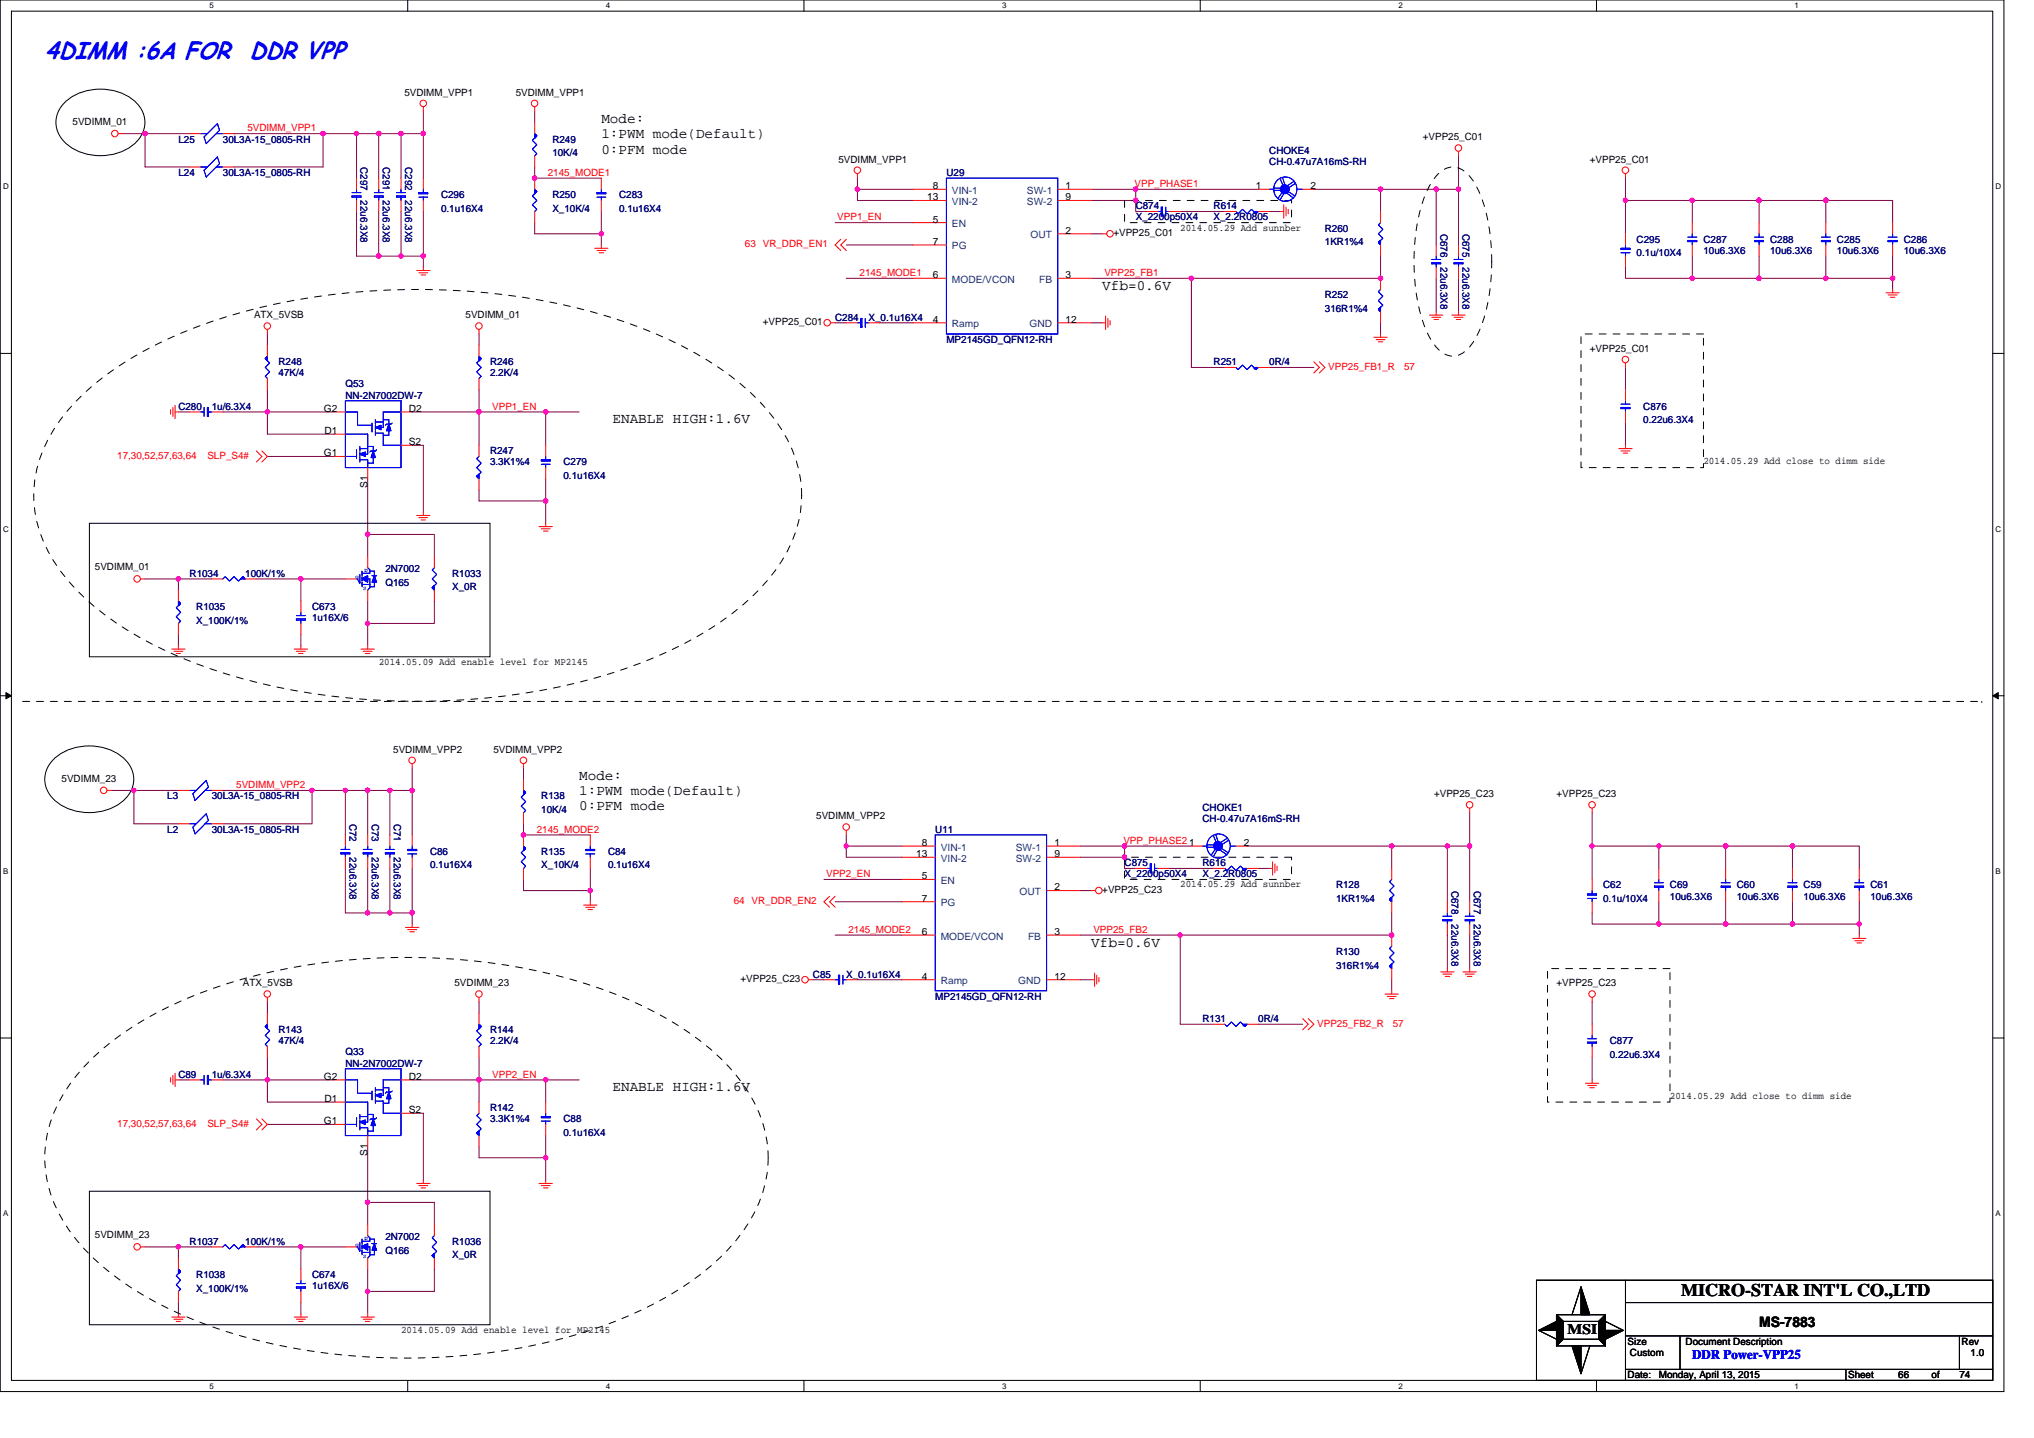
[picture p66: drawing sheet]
<svg xmlns="http://www.w3.org/2000/svg" width="297mm" height="210mm" viewBox="0 0 297 210" stroke-linecap="round" stroke-linejoin="round" font-family="sans-serif">
<defs><g id="words">
<g font-size="3.6" fill="#00f">
<text x="6.5" y="8.7">4DIMM :6A FOR</text>
<text x="36.4" y="8.7">DDR VPP</text>
</g>
<text font-size="2.6" x="245.5" y="189.3">MICRO-STAR INT'L CO.,LTD</text>
<g font-size="2.1">
<text x="87.8" y="17.9">Mode:</text>
<text x="87.8" y="20.2">1:PWM mode(Default)</text>
<text x="87.8" y="22.4">0:PFM mode</text>
<text x="161" y="42.3">Vfb=0.6V</text>
<text x="89.4" y="61.8">ENABLE HIGH:1.6V</text>
<text x="84.6" y="113.8">Mode:</text>
<text x="84.6" y="116.1">1:PWM mode(Default)</text>
<text x="84.6" y="118.3">0:PFM mode</text>
<text x="159.4" y="138.2">Vfb=0.6V</text>
<text x="89.4" y="159.4">ENABLE HIGH:1.6V</text>
<text x="228.9" y="194.9">MSI</text>
<text x="256.9" y="193.8">MS-7883</text>
</g>
<text font-size="1.9" fill="#00f" x="247.1" y="198.5">DDR Power-VPP25</text>
<g font-size="1.5">
<text x="59.1" y="14">5VDIMM_VPP1</text>
<text x="75.3" y="14">5VDIMM_VPP1</text>
<text x="10.6" y="18.2">5VDIMM_01</text>
<text x="122.4" y="23.7">5VDIMM_VPP1</text>
<text x="207.8" y="20.5">+VPP25_C01</text>
<text x="232.2" y="23.7">+VPP25_C01</text>
<text x="135.4" y="29.3">13</text>
<text x="136.2" y="27.6">8</text>
<text x="155.6" y="27.6">1</text>
<text x="155.6" y="29.3">9</text>
<text x="183.4" y="27.6">1</text>
<text x="191.4" y="27.6">2</text>
<text x="136.2" y="32.5">5</text>
<text x="136.2" y="35.8">7</text>
<text x="155.6" y="34.1">2</text>
<text x="162.6" y="34.5">+VPP25_C01</text>
<text x="172.4" y="33.7">2014.05.29 Add sunnber</text>
<text x="136.2" y="40.6">6</text>
<text x="155.6" y="40.6">3</text>
<text x="37.1" y="46.5">ATX_5VSB</text>
<text x="68" y="46.5">5VDIMM_01</text>
<text x="111.4" y="47.5">+VPP25_C01</text>
<text x="136.2" y="47.1">4</text>
<text x="155.6" y="47.1">12</text>
<text x="232.2" y="51.4">+VPP25_C01</text>
<text x="47.3" y="60.1">G2</text>
<text x="47.4" y="63.4">D1</text>
<text x="59.7" y="65">S2</text>
<text x="59.7" y="60.1">D2</text>
<text x="47.3" y="66.6">G1</text>
<text x="53.7" y="71.2" transform="rotate(-90 53.7 71.2)">S1</text>
<text x="248.8" y="67.8">2014.05.29 Add close to dimm side</text>
<text x="13.9" y="83.2">5VDIMM_01</text>
<text x="55.3" y="97.1">2014.05.09 Add enable level for MP2145</text>
<text x="57.4" y="109.9">5VDIMM_VPP2</text>
<text x="72" y="109.9">5VDIMM_VPP2</text>
<text x="9" y="114.1">5VDIMM_23</text>
<text x="119.2" y="119.7">5VDIMM_VPP2</text>
<text x="209.4" y="116.4">+VPP25_C23</text>
<text x="227.3" y="116.4">+VPP25_C23</text>
<text x="133.8" y="125.2">13</text>
<text x="134.6" y="123.5">8</text>
<text x="154" y="123.5">1</text>
<text x="154" y="125.2">9</text>
<text x="181.6" y="123.5">2</text>
<text x="134.6" y="128.4">5</text>
<text x="134.6" y="131.7">7</text>
<text x="154" y="130">2</text>
<text x="161" y="130.4">+VPP25_C23</text>
<text x="172.4" y="129.6">2014.05.29 Add sunnber</text>
<text x="134.6" y="136.5">6</text>
<text x="154" y="136.5">3</text>
<text x="108.1" y="143.4">+VPP25_C23</text>
<text x="134.6" y="143">4</text>
<text x="154" y="143">12</text>
<text x="35.5" y="144">ATX_5VSB</text>
<text x="66.4" y="144">5VDIMM_23</text>
<text x="227.3" y="144">+VPP25_C23</text>
<text x="47.3" y="157.7">G2</text>
<text x="47.4" y="160.9">D1</text>
<text x="59.7" y="157.7">D2</text>
<text x="243.9" y="160.5">2014.05.29 Add close to dimm side</text>
<text x="47.3" y="164.2">G1</text>
<text x="59.7" y="162.5">S2</text>
<text x="53.7" y="168.8" transform="rotate(-90 53.7 168.8)">S1</text>
<text x="13.9" y="180.8">5VDIMM_23</text>
<text x="58.6" y="194.6">2014.05.09 Add enable level for MP2145</text>
<text x="237.7" y="196.4">Size</text>
<text x="246.2" y="196.4">Document Description</text>
<text x="286.5" y="196.4">Rev</text>
<text x="237.7" y="201.3">Date:</text>
<text x="238" y="198">Custom</text>
<text x="242.2" y="201.3">Monday, April 13, 2015</text>
<text x="269.9" y="201.3">Sheet</text>
<text x="277.2" y="201.3">66</text>
<text x="282.1" y="201.3">of</text>
<text x="286.1" y="201.3">74</text>
<text x="287.8" y="198">1.0</text>
</g>
<g font-size="1.5" fill="#000080">
<text x="26.1" y="20.8">L25</text>
<text x="32.6" y="20.8">30L3A-15_0805-RH</text>
<text x="80.7" y="20.8">R249</text>
<text x="80.7" y="22.8">10K/4</text>
<text x="185.4" y="22.5">CHOKE4</text>
<text x="26.1" y="25.7">L24</text>
<text x="32.6" y="25.7">30L3A-15_0805-RH</text>
<text x="52.7" y="24.4" transform="rotate(90 52.7 24.4)">C297</text>
<text x="52.7" y="29.3" transform="rotate(90 52.7 29.3)">22u6.3X8</text>
<text x="55.9" y="24.4" transform="rotate(90 55.9 24.4)">C291</text>
<text x="55.9" y="29.3" transform="rotate(90 55.9 29.3)">22u6.3X8</text>
<text x="59.2" y="24.4" transform="rotate(90 59.2 24.4)">C292</text>
<text x="59.2" y="29.3" transform="rotate(90 59.2 29.3)">22u6.3X8</text>
<text x="64.4" y="29">C296</text>
<text x="80.7" y="29">R250</text>
<text x="90.4" y="29">C283</text>
<text x="138.2" y="25.7">U29</text>
<text x="185.4" y="24.1">CH-0.47u7A16mS-RH</text>
<text x="64.4" y="30.9">0.1u16X4</text>
<text x="80.7" y="30.9">X_10K/4</text>
<text x="90.4" y="30.9">0.1u16X4</text>
<text x="165.9" y="30.6">C874</text>
<text x="165.9" y="32.2">X_2200p50X4</text>
<text x="177.2" y="30.6">R614</text>
<text x="177.2" y="32.2">X_2.2R0805</text>
<text x="193.5" y="33.8">R260</text>
<text x="193.5" y="35.8">1KR1%4</text>
<text x="210.4" y="34.1" transform="rotate(90 210.4 34.1)">C676</text>
<text x="213.6" y="34.1" transform="rotate(90 213.6 34.1)">C675</text>
<text x="239" y="35.5">C295</text>
<text x="248.8" y="35.5">C287</text>
<text x="258.5" y="35.5">C288</text>
<text x="268.3" y="35.5">C285</text>
<text x="278" y="35.5">C286</text>
<text x="210.4" y="39" transform="rotate(90 210.4 39)">22u6.3X8</text>
<text x="213.6" y="39" transform="rotate(90 213.6 39)">22u6.3X8</text>
<text x="239" y="37.4">0.1u/10X4</text>
<text x="248.8" y="37.1">10u6.3X6</text>
<text x="258.5" y="37.1">10u6.3X6</text>
<text x="268.3" y="37.1">10u6.3X6</text>
<text x="278" y="37.1">10u6.3X6</text>
<text x="122" y="46.8">C284</text>
<text x="126.8" y="46.8">X_0.1u16X4</text>
<text x="193.5" y="43.6">R252</text>
<text x="193.5" y="45.5">316R1%4</text>
<text x="40.7" y="53.3">R248</text>
<text x="71.6" y="53.3">R246</text>
<text x="138.2" y="50.1">MP2145GD_QFN12-RH</text>
<text x="177.2" y="53.3">R251</text>
<text x="185.4" y="53.3">0R/4</text>
<text x="26.1" y="59.8">C280</text>
<text x="30.9" y="59.8">1u/6.3X4</text>
<text x="40.7" y="55">47K/4</text>
<text x="50.4" y="56.6">Q53</text>
<text x="50.4" y="58.2">NN-2N7002DW-7</text>
<text x="71.6" y="55">2.2K/4</text>
<text x="240" y="59.8">C876</text>
<text x="240" y="61.8">0.22u6.3X4</text>
<text x="71.6" y="66.3">R247</text>
<text x="71.6" y="68">3.3K1%4</text>
<text x="82.3" y="68">C279</text>
<text x="82.3" y="69.9">0.1u16X4</text>
<text x="56.3" y="83.6">2N7002</text>
<text x="27.7" y="84.2">R1034</text>
<text x="28.7" y="89.1">R1035</text>
<text x="35.8" y="84.2">100K/1%</text>
<text x="45.6" y="89.1">C673</text>
<text x="56.3" y="85.5">Q165</text>
<text x="66" y="84.2">R1033</text>
<text x="66" y="86.2">X_0R</text>
<text x="28.7" y="91.1">X_100K/1%</text>
<text x="45.6" y="90.7">1u16X/6</text>
<text x="24.4" y="116.7">L3</text>
<text x="30.9" y="116.7">30L3A-15_0805-RH</text>
<text x="79.1" y="116.7">R138</text>
<text x="79.1" y="118.7">10K/4</text>
<text x="175.6" y="118.4">CHOKE1</text>
<text x="175.6" y="120">CH-0.47u7A16mS-RH</text>
<text x="24.4" y="121.6">L2</text>
<text x="30.9" y="121.6">30L3A-15_0805-RH</text>
<text x="51" y="120.3" transform="rotate(90 51 120.3)">C72</text>
<text x="51" y="125.2" transform="rotate(90 51 125.2)">22u6.3X8</text>
<text x="54.3" y="120.3" transform="rotate(90 54.3 120.3)">C73</text>
<text x="54.3" y="125.2" transform="rotate(90 54.3 125.2)">22u6.3X8</text>
<text x="57.5" y="120.3" transform="rotate(90 57.5 120.3)">C71</text>
<text x="57.5" y="125.2" transform="rotate(90 57.5 125.2)">22u6.3X8</text>
<text x="62.8" y="124.9">C86</text>
<text x="79.1" y="124.9">R135</text>
<text x="88.8" y="124.9">C84</text>
<text x="136.6" y="121.6">U11</text>
<text x="62.8" y="126.8">0.1u16X4</text>
<text x="79.1" y="126.8">X_10K/4</text>
<text x="88.8" y="126.8">0.1u16X4</text>
<text x="164.2" y="126.5">C875</text>
<text x="164.2" y="128.1">X_2200p50X4</text>
<text x="175.6" y="126.5">R616</text>
<text x="175.6" y="128.1">X_2.2R0805</text>
<text x="195.1" y="129.7">R128</text>
<text x="195.1" y="131.7">1KR1%4</text>
<text x="212" y="130" transform="rotate(90 212 130)">C678</text>
<text x="215.2" y="130" transform="rotate(90 215.2 130)">C677</text>
<text x="234.1" y="129.7">C62</text>
<text x="234.1" y="131.7">0.1u/10X4</text>
<text x="243.9" y="129.7">C69</text>
<text x="243.9" y="131.4">10u6.3X6</text>
<text x="253.6" y="129.7">C60</text>
<text x="253.6" y="131.4">10u6.3X6</text>
<text x="263.4" y="129.7">C59</text>
<text x="263.4" y="131.4">10u6.3X6</text>
<text x="273.2" y="129.7">C61</text>
<text x="273.2" y="131.4">10u6.3X6</text>
<text x="212" y="134.9" transform="rotate(90 212 134.9)">22u6.3X8</text>
<text x="215.2" y="134.9" transform="rotate(90 215.2 134.9)">22u6.3X8</text>
<text x="118.7" y="142.7">C85</text>
<text x="123.6" y="142.7">X_0.1u16X4</text>
<text x="195.1" y="139.5">R130</text>
<text x="195.1" y="141.4">316R1%4</text>
<text x="136.6" y="146">MP2145GD_QFN12-RH</text>
<text x="175.6" y="149.2">R131</text>
<text x="183.7" y="149.2">0R/4</text>
<text x="40.7" y="150.9">R143</text>
<text x="40.7" y="152.5">47K/4</text>
<text x="50.4" y="154.1">Q33</text>
<text x="50.4" y="155.7">NN-2N7002DW-7</text>
<text x="71.6" y="150.9">R144</text>
<text x="71.6" y="152.5">2.2K/4</text>
<text x="235.1" y="152.5">C877</text>
<text x="235.1" y="154.5">0.22u6.3X4</text>
<text x="26.1" y="157.4">C89</text>
<text x="30.9" y="157.4">1u/6.3X4</text>
<text x="71.6" y="162.2">R142</text>
<text x="71.6" y="163.9">3.3K1%4</text>
<text x="82.3" y="163.9">C88</text>
<text x="82.3" y="165.8">0.1u16X4</text>
<text x="27.7" y="181.8">R1037</text>
<text x="35.8" y="181.8">100K/1%</text>
<text x="56.3" y="183">Q166</text>
<text x="56.3" y="181.1">2N7002</text>
<text x="66" y="181.8">R1036</text>
<text x="66" y="183.7">X_0R</text>
<text x="28.7" y="186.6">R1038</text>
<text x="28.7" y="188.6">X_100K/1%</text>
<text x="45.6" y="186.6">C674</text>
<text x="45.6" y="188.3">1u16X/6</text>
</g>
<g font-size="1.5" fill="#f00">
<text x="36.1" y="19.2">5VDIMM_VPP1</text>
<text x="80" y="25.7">2145_MODE1</text>
<text x="165.7" y="27.3">VPP_PHASE1</text>
<text x="122.3" y="32.2">VPP1_EN</text>
<text x="108.8" y="36.1">63 VR_DDR_EN1</text>
<text x="125.5" y="40.3">2145_MODE1</text>
<text x="161.3" y="40.3">VPP25_FB1</text>
<text x="194" y="54">VPP25_FB1_R</text>
<text x="205" y="54">57</text>
<text x="71.9" y="59.8">VPP1_EN</text>
<text x="17.1" y="67">17,30,52,57,63,64</text>
<text x="30.3" y="67">SLP_S4#</text>
<text x="34.5" y="115.1">5VDIMM_VPP2</text>
<text x="78.4" y="121.6">2145_MODE2</text>
<text x="164.1" y="123.2">VPP_PHASE21</text>
<text x="120.6" y="128.1">VPP2_EN</text>
<text x="107.2" y="132">64 VR_DDR_EN2</text>
<text x="123.9" y="136.2">2145_MODE2</text>
<text x="159.7" y="136.2">VPP25_FB2</text>
<text x="192.4" y="149.9">VPP25_FB2_R</text>
<text x="203.4" y="149.9">57</text>
<text x="71.9" y="157.4">VPP2_EN</text>
<text x="17.1" y="164.5">17,30,52,57,63,64</text>
<text x="30.3" y="164.5">SLP_S4#</text>
</g>
<g font-size="1.5" fill="#004080">
<text x="139" y="28.3">VIN-1</text>
<text x="139" y="29.9">VIN-2</text>
<text x="150" y="28.3">SW-1</text>
<text x="150" y="29.9">SW-2</text>
<text x="139" y="33.2">EN</text>
<text x="150.5" y="34.8">OUT</text>
<text x="139" y="41.3">MODE/VCON</text>
<text x="139" y="36.4">PG</text>
<text x="151.8" y="41.3">FB</text>
<text x="139" y="47.8">Ramp</text>
<text x="150.3" y="47.8">GND</text>
<text x="137.4" y="124.2">VIN-1</text>
<text x="137.4" y="125.8">VIN-2</text>
<text x="148.3" y="124.2">SW-1</text>
<text x="148.3" y="125.8">SW-2</text>
<text x="137.4" y="129.1">EN</text>
<text x="148.9" y="130.7">OUT</text>
<text x="137.4" y="137.2">MODE/VCON</text>
<text x="137.4" y="132.3">PG</text>
<text x="150.1" y="137.2">FB</text>
<text x="137.4" y="143.7">Ramp</text>
<text x="148.7" y="143.7">GND</text>
</g>
<g font-size="1.2">
<text x="30.6" y="1.2">5</text>
<text x="88.5" y="1.2">4</text>
<text x="146.3" y="1.2">3</text>
<text x="204.2" y="1.2">2</text>
<text x="262.1" y="1.2">1</text>
<text x=".5" y="27.6">D</text>
<text x="291.4" y="27.6">D</text>
<text x=".5" y="77.6">C</text>
<text x="291.4" y="77.6">C</text>
<text x=".5" y="127.6">B</text>
<text x="291.4" y="127.6">B</text>
<text x=".5" y="177.6">A</text>
<text x="291.4" y="177.6">A</text>
<text x="30.6" y="202.8">5</text>
<text x="88.5" y="202.8">4</text>
<text x="146.3" y="202.8">3</text>
<text x="204.2" y="202.8">2</text>
<text x="262.1" y="202.8">1</text>
</g>
<g font-size=".8" fill="#00f">
<text x="53.2" y="83.5">D</text>
<text x="51.9" y="84.5">G</text>
<text x="53" y="86.1">S</text>
<text x="51.9" y="182.1">G</text>
<text x="53" y="183.7">S</text>
<text x="53.2" y="181.1">D</text>
</g>
</g></defs>
<path d="M0 0h292.6v203.2h-292.6zM1.7 1.6h289.3v200h-289.3z" fill="none" stroke="#000" stroke-width=".15"/>
<g fill="#fff">
<path d="M30.6 .2h.6v1.3h-.6z"/>
<path d="M30.6 201.8h.6v1.3h-.6z"/>
</g>
<path d="M59.5 0v1.6M59.5 201.6v1.6" fill="none" stroke="#000" stroke-width=".15"/>
<g fill="#fff">
<path d="M88.5 .2h.6v1.3h-.6z"/>
<path d="M88.5 201.8h.6v1.3h-.6z"/>
</g>
<path d="M117.4 0v1.6M117.4 201.6v1.6" fill="none" stroke="#000" stroke-width=".15"/>
<g fill="#fff">
<path d="M146.3 .2h.7v1.3h-.7z"/>
<path d="M146.3 201.8h.7v1.3h-.7z"/>
</g>
<path d="M175.3 0v1.6M175.3 201.6v1.6" fill="none" stroke="#000" stroke-width=".15"/>
<g fill="#fff">
<path d="M204.2 .2h.6v1.3h-.6z"/>
<path d="M204.2 201.8h.6v1.3h-.6z"/>
</g>
<path d="M233.1 0v1.6M233.1 201.6v1.6" fill="none" stroke="#000" stroke-width=".15"/>
<g fill="#fff">
<path d="M262.1 .2h.6v1.3h-.6z"/>
<path d="M262.1 201.8h.6v1.3h-.6z"/>
<path d="M.5 26.6h.8v1.3h-.8z"/>
<path d="M291.4 26.6h.9v1.3h-.9z"/>
<path d="M.5 76.6h.8v1.3h-.8z"/>
<path d="M291.4 76.6h.9v1.3h-.9z"/>
</g>
<path d="M0 51.6h1.7M291 51.6h1.6" fill="none" stroke="#000" stroke-width=".15"/>
<g fill="#fff">
<path d="M.5 126.6h.7v1.3h-.7z"/>
<path d="M291.4 126.6h.8v1.3h-.8z"/>
</g>
<path d="M0 101.6h1.7M291 101.6h1.6" fill="none" stroke="#000" stroke-width=".15"/>
<path d="M.9 101.1l.8 .5-.8 .4zM291 101.6l.8-.5v.9z" fill="#000" stroke="#000" stroke-width=".15"/>
<g fill="#fff">
<path d="M.5 176.6h.7v1.2h-.7z"/>
<path d="M291.4 176.6h.8v1.2h-.8z"/>
</g>
<g fill="none" stroke="#000" stroke-width=".15">
<path d="M9.4 15a7.9 7.9 0 0 1 10.5 0 4 4 0 0 1-.6 6.3 8 8 0 0 1-9.9-.6 3.9 3.9 0 0 1 0-5.7zM13.1 76.4h58.5v19.5h-58.5zM7.8 110.9a7.9 7.9 0 0 1 10.5 0 4 4 0 0 1-.7 6.3 8 8 0 0 1-9.8-.5 3.9 3.9 0 0 1 0-5.8zM0 151.6h1.7M291 151.6h1.6M13.1 173.9h58.5v19.5h-58.5zM224.4 186.9h66.6v14.7h-66.6zM224.7 194.3l2.6 1.3M227.3 192h7.2v4.5h-7.2zM227.3 192l1 1M228.3 193h5.2v2.6h-5.2zM228.3 195.6l-1 .9"/>
<path d="M230.9 187.9l-1.3 4.1M232.2 196.5l-1.3 4.1M233.5 195.6l1 .9M234.5 193l2.6 1.3M234.5 192l-1 1M237.4 190.2h53.6M237.4 186.9v14.7M237.4 200h53.6M237.4 195.1h53.6M245.3 195.1v4.9M269.6 200v1.6M286.1 195.1v4.9"/>
</g>
<g fill="none" stroke="#800040" stroke-width=".15">
<path d="M17.9 19.5h3.3M21.2 19.5h6.5M21.2 19.5v4.9h6.5M34.2 19.5h13v4.9h-13M47.2 19.5h4.9M52.1 19.5v6.5M52.1 19.5h3.2M55.3 19.5v6.5M55.3 19.5h3.3M58.6 19.5v6.5M58.6 19.5h3.2M61.8 16.3v3.2"/>
<path d="M61.8 19.5v6.5M78.1 16.3v1.6M52.1 30.9v6.5h3.2M55.3 30.9v6.5M55.3 37.4h3.3M58.6 30.9v6.5M58.6 37.4h3.2M61.8 37.4v1.6M61.8 30.9v6.5M78.1 24.4v1.6h9.7M78.1 32.5v1.6h9.7M87.8 34.1v1.7"/>
<path d="M87.8 30.9v3.2M122 32.5h11.3M123.6 35.8h9.7M125.2 27.6v1.7h8.1M125.2 26v1.6M125.2 27.6h8.1M159.4 29.3h6.5M159.4 27.6h6.5M159.4 34.1h1.6M165.9 29.3v1.6h1.6M165.9 27.6v1.7M165.9 27.6h17.8"/>
<path d="M172.4 30.9h6.5M185.4 30.9h1.6M191.9 27.6h9.7M201.6 37.4v3.2h-27.6M201.6 27.6v3.3M201.6 27.6h8.1M209.7 27.6h3.3M209.7 27.6v8.2M213 27.6v8.2M213 22.8v4.8M237.4 26v3.3M237.4 29.3v4.8"/>
<path d="M237.4 29.3h9.7M237.4 39v1.6h9.7M247.1 29.3h9.8M247.1 29.3v3.2M247.1 37.4v3.2M256.9 29.3h9.7M256.9 29.3v3.2M256.9 37.4v3.2M266.6 29.3v3.2M266.6 37.4v3.2M266.6 29.3h9.8v3.2M276.4 37.4v3.2"/>
<path d="M39 56.9v3.3M39 48.8v1.6M70 48.8v1.6M70 56.9v3.3h9.7v4.8M122 47.1h1.6M123.6 40.6h9.7M128.5 47.1h4.8M159.4 40.6h14.6M159.4 47.1h1.6M174 40.6v13.1h4.9M185.4 53.7h6.5M201.6 47.1v1.7"/>
<path d="M209.7 40.6v4.9M213 40.6v4.9M237.4 53.7v3.2M247.1 40.6h9.8M256.9 40.6h9.7M266.6 40.6h9.8M276.4 40.6v1.7M26.1 60.2h1.6M32.6 60.2h6.4M39 60.2v3.2h9.8M39 66.7h9.8M39 60.2h9.8"/>
<path d="M53.7 78v3.3M53.7 78h9.7v3.3M53.7 69.9v8.1M60.2 60.2h9.8v4.8M60.2 65h1.6v9.8M70 71.5v1.7h9.7M79.7 73.2v3.2M79.7 69.9v3.3M79.7 60.2h4.9M237.4 61.8v3.2M21.2 84.5h4.9M26.1 92.7v1.6"/>
<path d="M30.9 84.5h-4.8v1.7M37.4 84.5h6.5M43.9 84.5h6.5M43.9 92.7v1.6M43.9 84.5v3.3M53.7 91v3.3M53.7 87.8v3.2h9.7v-3.2M16.3 115.4h3.3M19.6 115.4h6.5M19.6 115.4v4.9h6.5M32.6 115.4h13v4.9h-13M45.6 115.4h4.8"/>
<path d="M50.4 115.4v6.5M50.4 115.4h3.3M53.7 115.4v6.5M53.7 115.4h3.2M56.9 115.4h3.3M56.9 115.4v6.5M60.2 112.2v3.2M60.2 115.4v6.5M76.5 112.2v1.6M214.6 118.7v4.8M232.5 118.7v4.8M50.4 126.8v6.5h3.3"/>
<path d="M53.7 126.8v6.5M53.7 133.3h3.2M56.9 133.3h3.3M56.9 126.8v6.5M60.2 133.3v1.6M60.2 126.8v6.5M76.5 120.3v1.6h9.7M76.5 128.4v1.6h9.7M86.2 130v1.7M86.2 126.8v3.2M120.3 128.4h11.4M122 136.5h9.7"/>
<path d="M122 131.7h9.7M123.6 123.5v1.7h8.1M123.6 121.9v1.6M123.6 123.5h8.1M157.7 136.5h14.7M157.7 130h1.7M157.7 125.2h6.5M157.7 123.5h6.5M164.2 125.2v1.6h1.7M164.2 123.5v1.7M164.2 123.5h9.8M170.7 126.8h6.5"/>
<path d="M172.4 136.5v13.1h4.8M182.1 123.5h21.1M183.7 126.8h1.7M203.2 133.3v3.2h-30.8M203.2 123.5v3.3M203.2 123.5h8.2M211.4 123.5h3.2M211.4 136.5v4.9M211.4 123.5v8.2M214.6 136.5v4.9M214.6 123.5v8.2M232.5 123.5h9.7"/>
<path d="M232.5 133.3v1.6h9.7M232.5 123.5v4.9M242.2 123.5v3.3M242.2 131.7v3.2M242.2 123.5h9.8M242.2 134.9h9.8M252 123.5h9.8M252 134.9h9.8M252 123.5v3.3M252 131.7v3.2M261.8 134.9h9.7M261.8 123.5v3.3"/>
<path d="M261.8 131.7v3.2M261.8 123.5h9.7v3.3M271.5 134.9v1.6M271.5 131.7v3.2M26.1 157.7h1.6M32.6 157.7h6.4M39 157.7v3.2h9.8M39 154.4v3.3M39 146.3v1.6M39 157.7h9.8M60.2 157.7h9.8v3.2M70 146.3v1.6"/>
<path d="M70 154.4v3.3h9.7v3.2M79.7 157.7h4.9M118.7 143.1h1.6M125.2 143.1h6.5M157.7 143.1h1.7M183.7 149.6h6.5M203.2 143.1v1.6M232.5 146.3v3.3M232.5 154.4v3.3M39 164.2h9.8M53.7 175.6v3.2M53.7 167.4v8.2"/>
<path d="M53.7 175.6h9.7v3.2M60.2 162.6h1.6v9.7M70 167.4v1.7h9.7M79.7 169.1v3.2M79.7 165.8v3.3M21.2 182.1h4.9M26.1 182.1v1.6M26.1 190.2v1.6M26.1 182.1h4.8M37.4 182.1h6.5M43.9 182.1h6.5M43.9 190.2v1.6"/>
<path d="M43.9 182.1v3.2M53.7 188.6v3.2M53.7 185.3v3.3h9.7v-3.3"/>
</g>
<g fill="#f0f" stroke="#f0f" stroke-width=".15">
<circle cx="76.4" cy="121.9" r=".32"/>
<circle cx="53.7" cy="115.4" r=".31"/>
<circle cx="39" cy="157.7" r=".32"/>
<circle cx="79.7" cy="157.7" r=".32"/>
<circle cx="69.9" cy="157.7" r=".32"/>
<circle cx="271.5" cy="134.9" r=".32"/>
<circle cx="60.2" cy="133.3" r=".32"/>
<circle cx="56.9" cy="133.3" r=".32"/>
<circle cx="172.3" cy="136.5" r=".32"/>
<circle cx="45.6" cy="115.4" r=".31"/>
<circle cx="164.2" cy="125.2" r=".32"/>
<circle cx="252" cy="123.5" r=".31"/>
<circle cx="261.8" cy="123.5" r=".31"/>
<circle cx="86.2" cy="130" r=".32"/>
<circle cx="79.7" cy="169.1" r=".32"/>
<circle cx="261.7" cy="134.9" r=".32"/>
<circle cx="19.5" cy="115.4" r=".31"/>
<circle cx="232.5" cy="123.5" r=".31"/>
<circle cx="123.6" cy="123.5" r=".31"/>
<circle cx="252" cy="134.9" r=".32"/>
<circle cx="203.2" cy="136.5" r=".32"/>
<circle cx="56.9" cy="115.4" r=".31"/>
<circle cx="242.3" cy="123.5" r=".31"/>
<circle cx="50.4" cy="115.4" r=".31"/>
<circle cx="60.2" cy="115.4" r=".31"/>
<circle cx="242.2" cy="134.9" r=".32"/>
<circle cx="164.2" cy="123.5" r=".31"/>
<circle cx="203.2" cy="123.5" r=".31"/>
<circle cx="78.1" cy="26" r=".31"/>
<circle cx="55.3" cy="19.5" r=".32"/>
<circle cx="39" cy="60.1" r=".32"/>
<circle cx="79.7" cy="60.1" r=".32"/>
<circle cx="69.9" cy="60.1" r=".32"/>
<circle cx="276.4" cy="40.6" r=".32"/>
<circle cx="61.8" cy="37.4" r=".32"/>
<circle cx="58.5" cy="37.4" r=".32"/>
<circle cx="174" cy="40.6" r=".32"/>
<circle cx="47.2" cy="19.5" r=".32"/>
<circle cx="165.8" cy="29.2" r=".32"/>
<circle cx="256.9" cy="29.2" r=".32"/>
<circle cx="266.6" cy="29.2" r=".32"/>
<circle cx="213" cy="27.6" r=".32"/>
<circle cx="87.8" cy="34.1" r=".31"/>
<circle cx="79.7" cy="73.1" r=".32"/>
<circle cx="266.6" cy="40.6" r=".32"/>
<circle cx="21.2" cy="19.5" r=".32"/>
<circle cx="237.4" cy="29.2" r=".32"/>
<circle cx="125.2" cy="27.6" r=".32"/>
<circle cx="256.9" cy="40.6" r=".32"/>
<circle cx="201.6" cy="40.6" r=".32"/>
<circle cx="58.5" cy="19.5" r=".32"/>
<circle cx="247.1" cy="29.2" r=".32"/>
<circle cx="52" cy="19.5" r=".32"/>
<circle cx="61.8" cy="19.5" r=".32"/>
<circle cx="247.1" cy="40.6" r=".32"/>
<circle cx="165.8" cy="27.6" r=".32"/>
<circle cx="201.6" cy="27.6" r=".32"/>
<circle cx="53.7" cy="133.3" r=".32"/>
<circle cx="55.3" cy="37.4" r=".32"/>
<circle cx="53.7" cy="78" r=".32"/>
<circle cx="26" cy="84.5" r=".32"/>
<circle cx="43.9" cy="84.5" r=".32"/>
<circle cx="53.7" cy="91" r=".31"/>
<circle cx="53.7" cy="175.6" r=".32"/>
<circle cx="26" cy="182.1" r=".32"/>
<circle cx="43.9" cy="182.1" r=".32"/>
<circle cx="53.7" cy="188.6" r=".31"/>
<circle cx="209.7" cy="27.6" r=".32"/>
<circle cx="214.6" cy="123.5" r=".31"/>
<circle cx="211.4" cy="123.5" r=".31"/>
</g>
<g fill="none" stroke="#f00" stroke-width=".15">
<path d="M17.3 19.5h.6M27.7 19.5h1.6M32.6 19.5h1.6M61.8 15.6v.7M78.1 15.6v.7M78.1 17.9v1.6M27.7 24.4h1.6M32.6 24.4h1.6M52.1 26v1.6M52.1 29.3v1.6M55.3 26v1.6M55.3 29.3v1.6"/>
<path d="M58.6 26v1.6M58.6 29.3v1.6M60.9 39.5h1.9M61.2 39.8h1.3M61.8 39v.5M61.8 26v1.6M61.8 29.3v1.6M78.1 22.8v1.6M78.1 26v1.6M78.1 30.9v1.6M86.8 36.3h2M87.2 36.6h1.3"/>
<path d="M87.5 36.9h.7M87.8 35.8v.5M87.8 26v1.6M87.8 29.3v1.6M122.8 34.9l-.8 .9 .8 .8M123.6 34.9l-.8 .9 .8 .8M125.2 25.4v.6M133.3 27.6h4.9M133.3 32.5h4.9M133.3 35.8h4.9M133.3 29.3h4.9M154.5 27.6h4.9"/>
<path d="M154.5 34.1h4.9M154.5 29.3h4.9M161 34.1h.6M167.5 30.9h1.6M170.7 30.9h1.7M178.9 30.9h1.6M183.7 27.6h1.7M183.7 30.9h1.7M187 30.9h.5M187.5 29.9v2M187.8 30.2v1.3M188.1 30.6v.6"/>
<path d="M190.2 27.6h1.7M201.6 30.9v1.6M201.6 35.8v1.6M209.7 35.8v1.6M209.7 39v1.6M213 22.1v.7M213 35.8v1.6M213 39v1.6M237.4 25.4v.6M237.4 34.1v1.7M237.4 37.4v1.6M247.1 32.5v1.6"/>
<path d="M247.1 35.8v1.6M256.9 32.5v1.6M256.9 35.8v1.6M266.6 32.5v1.6M266.6 35.8v1.6M276.4 32.5v1.6M276.4 35.8v1.6M24.9 59.8v.7M25.2 59.5v1.3M25.6 59.2v1.9M39 48.1v.7M39 50.4v1.6"/>
<path d="M39 55.3v1.6M61.5 40.2h.6M70 48.1v.7M70 50.4v1.6M70 55.3v1.6M121.3 47.1h.7M123.6 47.1h1.6M126.8 47.1h1.7M133.3 47.1h4.9M133.3 40.6h4.9M154.5 47.1h4.9M154.5 40.6h4.9"/>
<path d="M161 47.1h.5M161.5 46.2v1.9M161.8 46.5v1.3M162.1 46.8v.7M178.9 53.7h1.6M183.7 53.7h1.7M191.9 52.8l.8 .9-.8 .8M192.7 52.8l.8 .9-.8 .8M200.6 49.3h2M201 49.6h1.3M201.3 49.9h.6M201.6 40.6v1.7"/>
<path d="M201.6 45.5v1.6M201.6 48.8v.5M208.8 46h1.9M209.1 46.3h1.3M209.4 46.7h.7M209.7 45.5v.5M212 46h2M212.3 46.3h1.4M212.7 46.7h.6M213 45.5v.5M237.4 53v.7M237.4 56.9v1.6"/>
<path d="M275.4 42.8h2M275.7 43.1h1.3M276.1 43.4h.6M276.4 42.3v.5M25.6 60.2h.5M27.7 60.2h1.6M30.9 60.2h1.7M37.4 65.8l.8 .9-.8 .8M38.2 65.8l.8 .9-.8 .8M48.8 60.2h1.6M48.8 63.4h1.6M48.8 66.7h1.6"/>
<path d="M53.7 68.3v1.6M58.6 60.2h1.6M58.6 65h1.6M60.9 75.3h1.9M61.2 75.6h1.3M61.5 75.9h.6M61.8 74.8v.5M70 65v1.7M70 69.9v1.6M78.7 76.9h2M79.1 77.2h1.2M79.4 77.6h.6"/>
<path d="M79.7 76.4v.5M79.7 65v1.7M79.7 68.3v1.6M236.4 65.5h2M236.7 65.8h1.3M237.1 66.2h.6M237.4 65v.5M237.4 60.2v1.6M20.5 84.5h.7M25.1 94.8h1.9M25.4 95.1h1.3M25.7 95.4h.7"/>
<path d="M26.1 94.3v.5M26.1 86.2v1.6M26.1 91v1.7M30.9 84.5h1.7M35.8 84.5h1.6M43 94.8h1.9M43.3 95.1h1.3M43.6 95.4h.7M43.9 94.3v.5M43.9 87.8v1.6M43.9 91v1.7M50.4 84.5h1.7"/>
<path d="M52.7 94.8h2M53 95.1h1.3M53.4 95.4h.6M53.7 94.3v.5M53.7 81.3v1.6M53.7 86.2v1.6M63.4 81.3v1.6M63.4 86.2v1.6M15.6 115.4h.7M26.1 115.4h1.6M30.9 115.4h1.7M60.2 111.5v.7"/>
<path d="M76.5 111.5v.7M76.5 113.8v1.6M76.5 118.7v1.6M214.6 118v.7M232.5 118v.7M26.1 120.3h1.6M30.9 120.3h1.7M50.4 121.9v1.6M50.4 125.2v1.6M53.7 121.9v1.6M53.7 125.2v1.6M56.9 121.9v1.6"/>
<path d="M56.9 125.2v1.6M59.2 135.4h2M59.5 135.7h1.4M59.9 136.1h.6M60.2 134.9v.5M60.2 121.9v1.6M60.2 125.2v1.6M76.5 121.9v1.6M76.5 126.8v1.6M85.2 132.2h2M85.6 132.5h1.2M85.9 132.8h.6"/>
<path d="M86.2 131.7v.5M86.2 121.9v1.6M86.2 125.2v1.6M121.2 130.9l-.9 .8 .9 .8M122 130.9l-.8 .8 .8 .8M123.6 121.3v.6M131.7 123.5h4.9M131.7 136.5h4.9M131.7 128.4h4.9M131.7 131.7h4.9M131.7 125.2h4.9M152.8 123.5h4.9"/>
<path d="M152.8 136.5h4.9M152.8 130h4.9M152.8 125.2h4.9M159.4 130h.6M165.9 126.8h1.6M169.1 126.8h1.6M174 123.5h1.6M177.2 126.8h1.7M180.5 123.5h1.6M182.1 126.8h1.6M185.4 126.8h.4M185.8 125.8v2"/>
<path d="M186.2 126.2v1.2M186.5 126.5v.6M203.2 126.8v1.6M203.2 131.7v1.6M203.2 136.5v1.7M211.4 131.7v1.6M211.4 134.9v1.6M214.6 131.7v1.6M214.6 134.9v1.6M232.5 128.4v1.6M232.5 131.7v1.6M242.2 126.8v1.6"/>
<path d="M242.2 130v1.7M252 126.8v1.6M252 130v1.7M261.8 126.8v1.6M261.8 130v1.7M270.5 137h2M270.9 137.4h1.3M271.2 137.7h.6M271.5 136.5v.5M271.5 126.8v1.6M271.5 130v1.7M24.9 157.4v.6"/>
<path d="M25.2 157v1.3M25.6 156.7v2M25.6 157.7h.5M27.7 157.7h1.6M30.9 157.7h1.7M39 145.6v.7M39 147.9v1.7M39 152.8v1.6M48.8 157.7h1.6M58.6 157.7h1.6M70 145.6v.7M70 147.9v1.7"/>
<path d="M70 152.8v1.6M118.1 143.1h.6M120.3 143.1h1.7M123.6 143.1h1.6M131.7 143.1h4.9M152.8 143.1h4.9M159.4 143.1h.4M159.8 142.1v1.9M160.2 142.4v1.3M160.5 142.7v.7M177.2 149.6h1.7M182.1 149.6h1.6"/>
<path d="M190.2 148.7l.8 .9-.8 .8M191 148.7l.9 .9-.9 .8M202.3 145.2h1.9M202.6 145.5h1.3M202.9 145.8h.7M203.2 141.4v1.7M203.2 144.7v.5M210.4 141.9h1.9M210.7 142.2h1.3M211 142.6h.7M211.4 141.4v.5M213.7 141.9h1.9"/>
<path d="M214 142.2h1.3M214.3 142.6h.6M214.6 141.4v.5M231.5 158.2h2M231.9 158.5h1.2M232.2 158.8h.6M232.5 157.7v.5M232.5 145.6v.7M232.5 149.6v1.6M232.5 152.8v1.6M37.4 163.4l.8 .8-.8 .8M38.2 163.4l.8 .8-.8 .8"/>
<path d="M48.8 160.9h1.6M48.8 164.2h1.6M53.7 165.8v1.6M53.7 178.8v1.6M58.6 162.6h1.6M60.9 172.8h1.9M61.2 173.1h1.3M61.5 173.5h.6M61.8 172.3v.5M63.4 178.8v1.6M70 160.9v1.7M70 165.8v1.6"/>
<path d="M78.7 172.8h2M79.1 173.1h1.2M79.4 173.5h.6M79.7 172.3v.5M79.7 160.9v1.7M79.7 164.2v1.6M20.5 182.1h.7M25.1 192.3h1.9M25.4 192.6h1.3M25.7 193h.7M26.1 191.8v.5M26.1 183.7v1.6"/>
<path d="M26.1 188.6v1.6M30.9 182.1h1.7M35.8 182.1h1.6M43 192.3h1.9M43.3 192.6h1.3M43.6 193h.7M43.9 191.8v.5M43.9 185.3v1.6M43.9 188.6v1.6M50.4 182.1h1.7M52.7 192.3h2M53 192.6h1.3"/>
<path d="M53.4 193h.6M53.7 191.8v.5M53.7 183.7v1.6M63.4 183.7v1.6"/>
<circle cx="16.8" cy="19.5" r=".48"/>
<circle cx="61.8" cy="15.1" r=".48"/>
<circle cx="78.1" cy="15.1" r=".48"/>
<circle cx="125.2" cy="24.9" r=".48"/>
<circle cx="162.1" cy="34.1" r=".48"/>
<circle cx="213" cy="21.6" r=".48"/>
<circle cx="237.4" cy="24.9" r=".48"/>
<circle cx="39" cy="47.6" r=".48"/>
<circle cx="69.9" cy="47.6" r=".48"/>
<circle cx="120.8" cy="47.1" r=".48"/>
<circle cx="237.4" cy="52.5" r=".48"/>
<circle cx="20" cy="84.5" r=".48"/>
<circle cx="15.1" cy="115.4" r=".48"/>
<circle cx="60.2" cy="111" r=".48"/>
<circle cx="76.4" cy="111" r=".48"/>
<circle cx="214.6" cy="117.5" r=".48"/>
<circle cx="232.5" cy="117.5" r=".48"/>
<circle cx="123.6" cy="120.8" r=".48"/>
<circle cx="160.5" cy="130" r=".48"/>
<circle cx="39" cy="145.1" r=".48"/>
<circle cx="69.9" cy="145.1" r=".48"/>
<circle cx="117.6" cy="143.1" r=".48"/>
<circle cx="232.5" cy="145.1" r=".48"/>
<circle cx="20" cy="182.1" r=".48"/>
</g>
<g fill="#000" stroke="#000" stroke-width=".15">
<path d="M224.7 194.3l2.6-1.3v1.3zM230.9 187.9l1.3 4.1h-1.3zM234.5 194.3h2.6l-2.6 1.3zM229.6 196.5h1.3v4.1z"/>
<path d="M227.3 192l1 1v2.6l-1 .9z" fill-rule="evenodd"/>
<path d="M227.3 192l1 1v2.6l-1 .9z" fill-rule="evenodd"/>
<path d="M227.3 192l1 1v2.6l-1 .9z" fill-rule="evenodd"/>
<path d="M234.5 192v4.5l-1-.9v-2.6z" fill-rule="evenodd"/>
<path d="M234.5 192v4.5l-1-.9v-2.6z" fill-rule="evenodd"/>
<path d="M234.5 192v4.5l-1-.9v-2.6z" fill-rule="evenodd"/>
</g>
<path d="M164.2 29.3h24.4v3.2h-24.4zM210.1 25.3a2.74 2.74 0 0 1 4.1 0 12.8 12.8 0 0 1 3 6.4 30.5 30.5 0 0 1-.8 15.7 8.7 8.7 0 0 1-2.8 4.2 2.65 2.65 0 0 1-3.5-.5 12.8 12.8 0 0 1-2.9-6.4 30.7 30.7 0 0 1 .7-15.7 9.7 9.7 0 0 1 2.2-3.7zM10.9 58.9a48.2 48.2 0 0 1 18.7-11.5 97.9 97.9 0 0 1 46.3-4.1 76.5 76.5 0 0 1 24.7 7.8 38.1 38.1 0 0 1 12.1 9.5 17.7 17.7 0 0 1 3.2 17.8 25.9 25.9 0 0 1-8.4 10.7 59.5 59.5 0 0 1-21.4 10.1 100.2 100.2 0 0 1-53.4-.9 53.7 53.7 0 0 1-20.1-10.8 23 23 0 0 1-7.2-11.1 17.9 17.9 0 0 1 3.9-15.8zM230.9 48.8h17.9v19.5h-17.9zM3.3 102.4h286.1M289.4 102.4h.1M164.2 125.2h24.4v3.2h-24.4zM13.7 154.3a50.1 50.1 0 0 1 19-10.5 91 91 0 0 1 53.3 0 50.2 50.2 0 0 1 19 10.5 21.7 21.7 0 0 1 7.1 12.8 18 18 0 0 1-4.1 13.3 37.5 37.5 0 0 1-13.8 10.6 79.2 79.2 0 0 1-31.2 7.2 85.3 85.3 0 0 1-35.9-6 43.7 43.7 0 0 1-15-10 19.8 19.8 0 0 1-5.6-13.1 19.3 19.3 0 0 1 5.6-13.2zM226 141.4h17.9v19.5h-17.9z" fill="none" stroke="#000" stroke-width=".15" stroke-dasharray="1 1 1 1 1 1 1 1"/>
<g fill="none" stroke="#00f" stroke-width=".15">
<path d="M29.3 19.5h1M31.6 19.5h1M32.6 19.5h.1M78.1 19.5l.3 .3-.7 .7 .7 .6-.7 .7 .7 .6-.3 .4M29.3 24.4h1M29.8 20l1.9-1.9 .4 .9-2 2zM31.6 24.4h1M31.7 22.9l.4 1-2 1.9-.3-.9zM32.6 24.4h.1M51.4 28.6h1.3v.2h-1.3zM51.4 28.1h1.3M52.1 28.8v.5"/>
<path d="M52.1 27.6v.5M54.7 28.6h1.3v.2h-1.3zM54.7 28.1h1.3M55.3 28.8v.5M55.3 27.6v.5M57.9 28.6h1.3v.2h-1.3zM57.9 28.1h1.3M58.6 28.8v.5M58.6 27.6v.5M61.2 28.1h1.3v.2h-1.3zM61.2 28.8h1.3M61.8 27.6v.5"/>
<path d="M61.8 28.8v.5M78.1 27.6l.3 .4-.7 .6 .7 .7-.7 .6 .7 .7-.3 .3M87.2 28.8h1.3M87.2 28.1h1.3v.2h-1.3zM87.8 27.6v.5M87.8 28.8v.5M138.2 26h16.3v22.8h-16.3zM169.1 30.9h.5M169.6 30.2h.2v1.3h-.2zM170.2 30.2v1.3M170.2 30.9h.5M180.5 30.9l.3 .3 .7-.6 .6 .6 .7-.6 .6 .6 .3-.3"/>
<path d="M185.4 27.6h.6M186 27.5h1M186 27.8h1M186.5 26.4a1.72 1.72 0 0 1 2.4 0 1.72 1.72 0 0 1 0 2.4 1.72 1.72 0 0 1-2.4 .1 1.86 1.86 0 0 1 0-2.5zM187 26.2l.3 .8M187.3 28l-.6 .9M187.3 26l.3 1M187.5 28.3l-.5 .8M187.8 28.1l1.1 .8M188.1 28l1 .6M188.9 26.5l-.9 .7M189.1 26.8l-1 .7"/>
<path d="M189.4 27.6h.8M201.6 32.5l-.3 .4 .6 .6-.6 .6 .6 .7-.6 .6 .3 .4M209.1 37.9h1.3M209.1 38.4h1.3v.1h-1.3zM209.7 38.5v.5M209.7 37.4v.5M212.3 37.9h1.4M212.3 38.4h1.4v.1h-1.4zM213 38.5v.5M213 37.4v.5M236.7 36.9h1.3M236.7 36.3h1.3v.1h-1.3z"/>
<path d="M237.4 35.8v.5M237.4 36.9v.5M246.5 35.1h1.3v.2h-1.3zM246.5 34.6h1.3M247.1 35.3v.5M247.1 34.1v.5M256.2 35.1h1.3v.2h-1.3zM256.2 34.6h1.3M256.9 35.3v.5M256.9 34.1v.5M266 35.1h1.3v.2h-1.3zM266 34.6h1.3"/>
<path d="M266.6 35.3v.5M266.6 34.1v.5M275.7 35.1h1.3v.2h-1.3zM275.7 34.6h1.3M276.4 35.3v.5M276.4 34.1v.5M29.8 59.5v1.3M30.3 59.5h.1v1.3h-.1zM39 52l-.3 .3 .7 .7-.7 .7 .7 .6-.7 .6 .3 .4M50.4 58.5h8.2v9.8h-8.2zM70 52l.3 .3-.7 .7 .7 .7-.7 .6 .7 .6-.3 .4M125.2 47.1h.5"/>
<path d="M125.7 46.5h.2v1.3h-.2zM126.4 46.5v1.3M126.4 47.1h.4M180.5 53.7l.3 .3 .7-.7 .6 .7 .7-.7 .6 .7 .3-.3M201.6 42.3l-.3 .3 .6 .6-.6 .7 .6 .7-.6 .6 .3 .3M236.7 59.5h1.3v.2h-1.3zM236.7 59h1.3M237.4 59.7v.5M237.4 58.5v.5M29.3 60.2h.5M30.4 60.2h.5M50.4 60.2h1.8v1.9h2.1"/>
<path d="M50.4 66.7h1.7M50.4 63.4h3.3v2.1M52.1 65.7v1.3M52.6 66v.7M52.6 66.8v.7M52.6 65.2v.6M52.6 65.5h1.1M52.6 67.1h1.1v.5M53.7 65.2h.8v2.4h-.8M53.7 67.6v.7M53.7 65.5v.8h-.3M54.3 61.8v1.3"/>
<path d="M54.8 63.2h1.2v1.8h2.6M54.8 62.1v.7M54.8 61.3v.6M54.8 62.9v.7M54.8 61.6h1.2M55 65.7l-.2 .1h-.6l-.2 .2M56 61.3h.8v2.3h-.8M56 61.6v.8h-.4M57.3 61.8l-.2 .1h-.7l-.1 .2M58.6 60.2h-2.6v1.4M70 66.7l-.4 .3 .7 .6-.7 .7 .7 .6-.7 .7 .4 .3M79.1 67.8h1.2"/>
<path d="M79.1 67.1h1.2v.2h-1.2zM79.7 66.7v.4M79.7 67.8v.5M26.1 87.8l.3 .3-.7 .7 .7 .6-.7 .7 .7 .6-.3 .3M32.6 84.5l.3-.3 .6 .7 .7-.7 .6 .7 .7-.7 .3 .3M43.3 90.4h1.3v.2h-1.3zM43.3 89.9h1.3M43.9 90.6v.4M43.9 89.4v.5M52.6 83.9v1.3l-.4-.7h-.1M52.9 85.3h1.1M52.9 83.4v.7"/>
<path d="M52.9 85v.7M52.9 84.2v.7M53.7 82.9l.3 .3v.5h-1.1M53.7 84.5h.3v1.3l-.3 .4M54 83.4h.7v2.3h-.7M54.3 84.1h.7zM63.4 82.9l-.3 .3 .7 .7-.7 .6 .7 .7-.7 .6 .3 .4M27.7 115.4h1M28.2 115.9l1.9-1.9 .3 .9-1.9 2zM29.9 115.4h1M30.9 115.4h.1M76.5 115.4l.3 .3-.7 .7 .7 .7-.7 .6 .7 .6-.3 .4"/>
<path d="M27.7 120.3h1M28.2 120.8l1.9-2 .3 1-1.9 2zM29.9 120.3h1M30.9 120.3h.1M49.8 124.5h1.3v.2h-1.3zM49.8 124h1.3M50.4 124.7v.5M50.4 123.5v.5M53 124.5h1.3v.2h-1.3zM53 124h1.3M53.7 124.7v.5M53.7 123.5v.5"/>
<path d="M56.3 124.5h1.3v.2h-1.3zM56.3 124h1.3M56.9 124.7v.5M56.9 123.5v.5M59.5 124.7h1.4M59.5 124h1.4v.2h-1.4zM60.2 123.5v.5M60.2 124.7v.5M76.5 123.5l.3 .4-.7 .6 .7 .7-.7 .6 .7 .7-.3 .3M85.6 124.7h1.2M85.6 124h1.2v.2h-1.2zM86.2 123.5v.5"/>
<path d="M86.2 124.7v.5M136.6 121.9h16.2v22.8h-16.2zM167.5 126.8h.5M168 126.2h.1v1.2h-.1zM168.6 126.2v1.2M168.6 126.8h.5M175.6 123.5h.7M176.3 123.4h.9M176.3 123.7h.9M177.2 122.1l.4 .8M177.6 123.9l-.7 .9M177.6 121.9l.3 1"/>
<path d="M177.7 124.2l-.5 .8M178.1 124l1.1 .8M178.4 123.9l.9 .6M178.9 126.8l.3 .3 .6-.6 .7 .6 .6-.6 .7 .6 .3-.3M179.2 122.4l-1 .7M179.3 122.7l-.9 .7M179.7 123.5h.8M203.2 128.4l-.3 .4 .7 .6-.7 .6 .7 .7-.7 .7 .3 .3M203.2 138.2l-.3 .3 .7 .6-.7 .7 .7 .7-.7 .6 .3 .3M210.7 133.8h1.3M210.7 134.3h1.3v.2h-1.3zM211.4 134.5v.4"/>
<path d="M211.4 133.3v.5M214 134.3h1.3v.2h-1.3zM214 133.8h1.3M214.6 134.5v.4M214.6 133.3v.5M231.9 130.5h1.2v.2h-1.2zM231.9 131.2h1.2M232.5 130v.5M232.5 131.2v.5M241.6 129.4h1.3v.2h-1.3zM241.6 128.9h1.3M242.2 129.6v.4"/>
<path d="M242.2 128.4v.5M251.4 129.4h1.3v.2h-1.3zM251.4 128.9h1.3M252 129.6v.4M252 128.4v.5M261.1 129.4h1.3v.2h-1.3zM261.1 128.9h1.3M261.8 129.6v.4M261.8 128.4v.5M270.9 129.4h1.3v.2h-1.3zM270.9 128.9h1.3M271.5 129.6v.4"/>
<path d="M271.5 128.4v.5M29.3 157.7h.5M29.8 157v1.3M30.3 157h.1v1.3h-.1zM30.4 157.7h.5M39 149.6l-.3 .3 .7 .6-.7 .7 .7 .6-.7 .7 .3 .3M50.4 157.7h1.8v1.9h2.1M50.4 156.1h8.2v9.7h-8.2zM54.3 159.3v1.3M54.8 159.6v.7M54.8 158.8v.7M54.8 159.2h1.2"/>
<path d="M56 158.8h.8v2.3h-.8M56 159.2v.8h-.4M57.3 159.3l-.2 .2h-.7l-.1 .1M58.6 157.7h-2.6v1.5M70 149.6l.3 .3-.7 .6 .7 .7-.7 .6 .7 .7-.3 .3M122 143.1h.4M122.4 142.4h.2v1.3h-.2zM123.1 142.4v1.3M123.1 143.1h.5M178.9 149.6l.3 .3 .6-.7 .7 .7 .6-.7 .7 .7 .3-.3M231.9 151.7h1.2M231.9 152.2h1.2v.1h-1.2z"/>
<path d="M232.5 152.3v.5M232.5 151.2v.5M50.4 164.2h1.7M50.4 160.9h3.3v2.1M52.1 163.2v1.3M52.6 163.5v.7M52.6 164.4v.6M52.6 162.7v.7M52.6 163h1.1M52.6 164.7h1.1v.5M53.7 162.7h.8v2.5h-.8M53.7 165.2v.6"/>
<path d="M53.7 163v.9h-.3M54.8 160.8h1.2v1.8h2.6M54.8 160.4v.7M55 163.2l-.2 .2h-.6l-.2 .1M70 162.6l-.4 .3 .7 .6-.7 .7 .7 .6-.7 .7 .4 .3M79.1 163.7h1.2M79.1 163h1.2v.2h-1.2zM79.7 162.6v.4M79.7 163.7v.5M26.1 185.3l.3 .4-.7 .6 .7 .6-.7 .7 .7 .7-.3 .3M32.6 182.1l.3-.4 .6 .7 .7-.7 .6 .7 .7-.7 .3 .4M43.3 187.9h1.3v.2h-1.3z"/>
<path d="M43.3 187.4h1.3M43.9 188.1v.5M43.9 186.9v.5M52.6 181.4v1.3l-.4-.6h-.1M52.9 182.9h1.1M52.9 180.9v.7M52.9 182.6v.6M52.9 181.7v.7M53.7 180.4l.3 .4v.5h-1.1M53.7 182.1h.3v1.3l-.3 .3M54 180.9h.7v2.3h-.7M54.3 181.6h.7z"/>
<path d="M63.4 180.4l-.3 .4 .7 .6-.7 .7 .7 .6-.7 .7 .3 .3"/>
<circle cx="177.9" cy="123.5" r="1.74"/>
</g>
<g fill="#00f" stroke="#00f" stroke-width=".15">
<path d="M201.3 45.2l.3-.3v.6l-.3-.3 .3-.3z" fill-rule="evenodd"/>
<path d="M201.3 45.2l.3-.3v.6l-.3-.3 .3-.3z" fill-rule="evenodd"/>
<path d="M69.6 165.5l.4-.3v.6l-.4-.3 .4-.3z" fill-rule="evenodd"/>
<path d="M69.6 165.5l.4-.3v.6l-.4-.3 .4-.3z" fill-rule="evenodd"/>
<path d="M26.1 87.8l.3 .3-.3 .3 .3-.3-.3 .3z" fill-rule="evenodd"/>
<path d="M26.1 87.8l.3 .3-.3 .3 .3-.3-.3 .3z" fill-rule="evenodd"/>
<path d="M69.6 69.6l.4-.3v.6l-.4-.3 .4-.3z" fill-rule="evenodd"/>
<path d="M69.6 69.6l.4-.3v.6l-.4-.3 .4-.3z" fill-rule="evenodd"/>
<path d="M181.5 149.6h.6l-.3 .3z" fill-rule="evenodd"/>
<path d="M181.5 149.6h.6l-.3 .3z" fill-rule="evenodd"/>
<path d="M70 52l.3 .3-.3 .4 .3-.4-.3 .4z" fill-rule="evenodd"/>
<path d="M70 52l.3 .3-.3 .4 .3-.4-.3 .4z" fill-rule="evenodd"/>
<path d="M76.5 115.4l.3 .3-.3 .4 .3-.4-.3 .4z" fill-rule="evenodd"/>
<path d="M76.5 115.4l.3 .3-.3 .4 .3-.4-.3 .4z" fill-rule="evenodd"/>
<path d="M183.1 53.7h.6l-.3 .3z" fill-rule="evenodd"/>
<path d="M183.1 53.7h.6l-.3 .3z" fill-rule="evenodd"/>
<path d="M76.5 123.5l.3 .4-.3 .3 .3-.3-.3 .3z" fill-rule="evenodd"/>
<path d="M76.5 123.5l.3 .4-.3 .3 .3-.3-.3 .3z" fill-rule="evenodd"/>
<path d="M63.4 183v.7l-.3-.3z" fill-rule="evenodd"/>
<path d="M63.4 183v.7l-.3-.3z" fill-rule="evenodd"/>
<path d="M78.1 19.5l.3 .3-.3 .4 .3-.4-.3 .4z" fill-rule="evenodd"/>
<path d="M78.1 19.5l.3 .3-.3 .4 .3-.4-.3 .4z" fill-rule="evenodd"/>
<path d="M35.5 181.7l.3 .4h-.6z" fill-rule="evenodd"/>
<path d="M35.5 181.7l.3 .4h-.6z" fill-rule="evenodd"/>
<path d="M39 52v.7l-.3-.4 .3 .4-.3-.4z" fill-rule="evenodd"/>
<path d="M39 52v.7l-.3-.4 .3 .4-.3-.4z" fill-rule="evenodd"/>
<path d="M203.2 131v.7l-.3-.3z" fill-rule="evenodd"/>
<path d="M203.2 131v.7l-.3-.3z" fill-rule="evenodd"/>
<path d="M39 149.6v.6l-.3-.3 .3 .3-.3-.3z" fill-rule="evenodd"/>
<path d="M39 149.6v.6l-.3-.3 .3 .3-.3-.3z" fill-rule="evenodd"/>
<path d="M183.1 30.9h.6l-.3 .3z" fill-rule="evenodd"/>
<path d="M183.1 30.9h.6l-.3 .3z" fill-rule="evenodd"/>
<path d="M63.1 85.8l.3-.3v.7l-.3-.4 .3-.3z" fill-rule="evenodd"/>
<path d="M63.1 85.8l.3-.3v.7l-.3-.4 .3-.3z" fill-rule="evenodd"/>
<path d="M78.1 27.6l.3 .4-.3 .3 .3-.3-.3 .3z" fill-rule="evenodd"/>
<path d="M78.1 27.6l.3 .4-.3 .3 .3-.3-.3 .3z" fill-rule="evenodd"/>
<path d="M52.6 163.9l.8-.4v.7z" fill-rule="evenodd"/>
<path d="M54.8 160l.8-.4v.7z" fill-rule="evenodd"/>
<path d="M56.8 159.5l.3 .9h-.7l.4-.9h.1z" fill-rule="evenodd"/>
<path d="M54.5 163.4l.3 1h-.6l.3-1h.2z" fill-rule="evenodd"/>
<path d="M52.6 163.9l.8-.4v.7z" fill-rule="evenodd"/>
<path d="M54.8 160l.8-.4v.7z" fill-rule="evenodd"/>
<path d="M56.8 159.5l.3 .9h-.7l.4-.9h.1z" fill-rule="evenodd"/>
<path d="M54.5 163.4l.3 1h-.6l.3-1h.2z" fill-rule="evenodd"/>
<path d="M181.5 126.8h.6l-.3 .3z" fill-rule="evenodd"/>
<path d="M181.5 126.8h.6l-.3 .3z" fill-rule="evenodd"/>
<path d="M52.9 182.1l.8-.5v1z" fill-rule="evenodd"/>
<path d="M54.7 181.6l.3 1h-.7l.4-1h.3z" fill-rule="evenodd"/>
<path d="M52.9 182.1l.8-.5v1z" fill-rule="evenodd"/>
<path d="M54.7 181.6l.3 1h-.7l.4-1h.3z" fill-rule="evenodd"/>
<path d="M35.5 84.2l.3 .3h-.6z" fill-rule="evenodd"/>
<path d="M35.5 84.2l.3 .3h-.6z" fill-rule="evenodd"/>
<path d="M202.9 141.1l.3-.3v.6l-.3-.3 .3-.3z" fill-rule="evenodd"/>
<path d="M202.9 141.1l.3-.3v.6l-.3-.3 .3-.3z" fill-rule="evenodd"/>
<path d="M201.3 35.4l.3-.3v.7l-.3-.4 .3-.3z" fill-rule="evenodd"/>
<path d="M201.3 35.4l.3-.3v.7l-.3-.4 .3-.3z" fill-rule="evenodd"/>
<path d="M52.6 66.3l.8-.3v.7z" fill-rule="evenodd"/>
<path d="M54.8 62.4l.8-.3v.7z" fill-rule="evenodd"/>
<path d="M56.8 61.9l.3 1h-.7l.4-1h.1z" fill-rule="evenodd"/>
<path d="M54.5 65.8l.3 1h-.6l.3-1h.2z" fill-rule="evenodd"/>
<path d="M52.6 66.3l.8-.3v.7z" fill-rule="evenodd"/>
<path d="M54.8 62.4l.8-.3v.7z" fill-rule="evenodd"/>
<path d="M56.8 61.9l.3 1h-.7l.4-1h.1z" fill-rule="evenodd"/>
<path d="M54.5 65.8l.3 1h-.6l.3-1h.2z" fill-rule="evenodd"/>
<path d="M26.1 185.3l.3 .4-.3 .3 .3-.3-.3 .3z" fill-rule="evenodd"/>
<path d="M26.1 185.3l.3 .4-.3 .3 .3-.3-.3 .3z" fill-rule="evenodd"/>
<path d="M52.9 84.5l.8-.4v.9z" fill-rule="evenodd"/>
<path d="M54.7 84.1l.3 .9h-.7l.4-.9h.3z" fill-rule="evenodd"/>
<path d="M52.9 84.5l.8-.4v.9z" fill-rule="evenodd"/>
<path d="M54.7 84.1l.3 .9h-.7l.4-.9h.3z" fill-rule="evenodd"/>
<path d="M70 149.6l.3 .3-.3 .3 .3-.3-.3 .3z" fill-rule="evenodd"/>
<path d="M70 149.6l.3 .3-.3 .3 .3-.3-.3 .3z" fill-rule="evenodd"/>
<circle cx="187.6" cy="27.6" r=".65"/>
<circle cx="177.9" cy="123.5" r=".65"/>
</g>
<use href="#words"/>
</svg>
